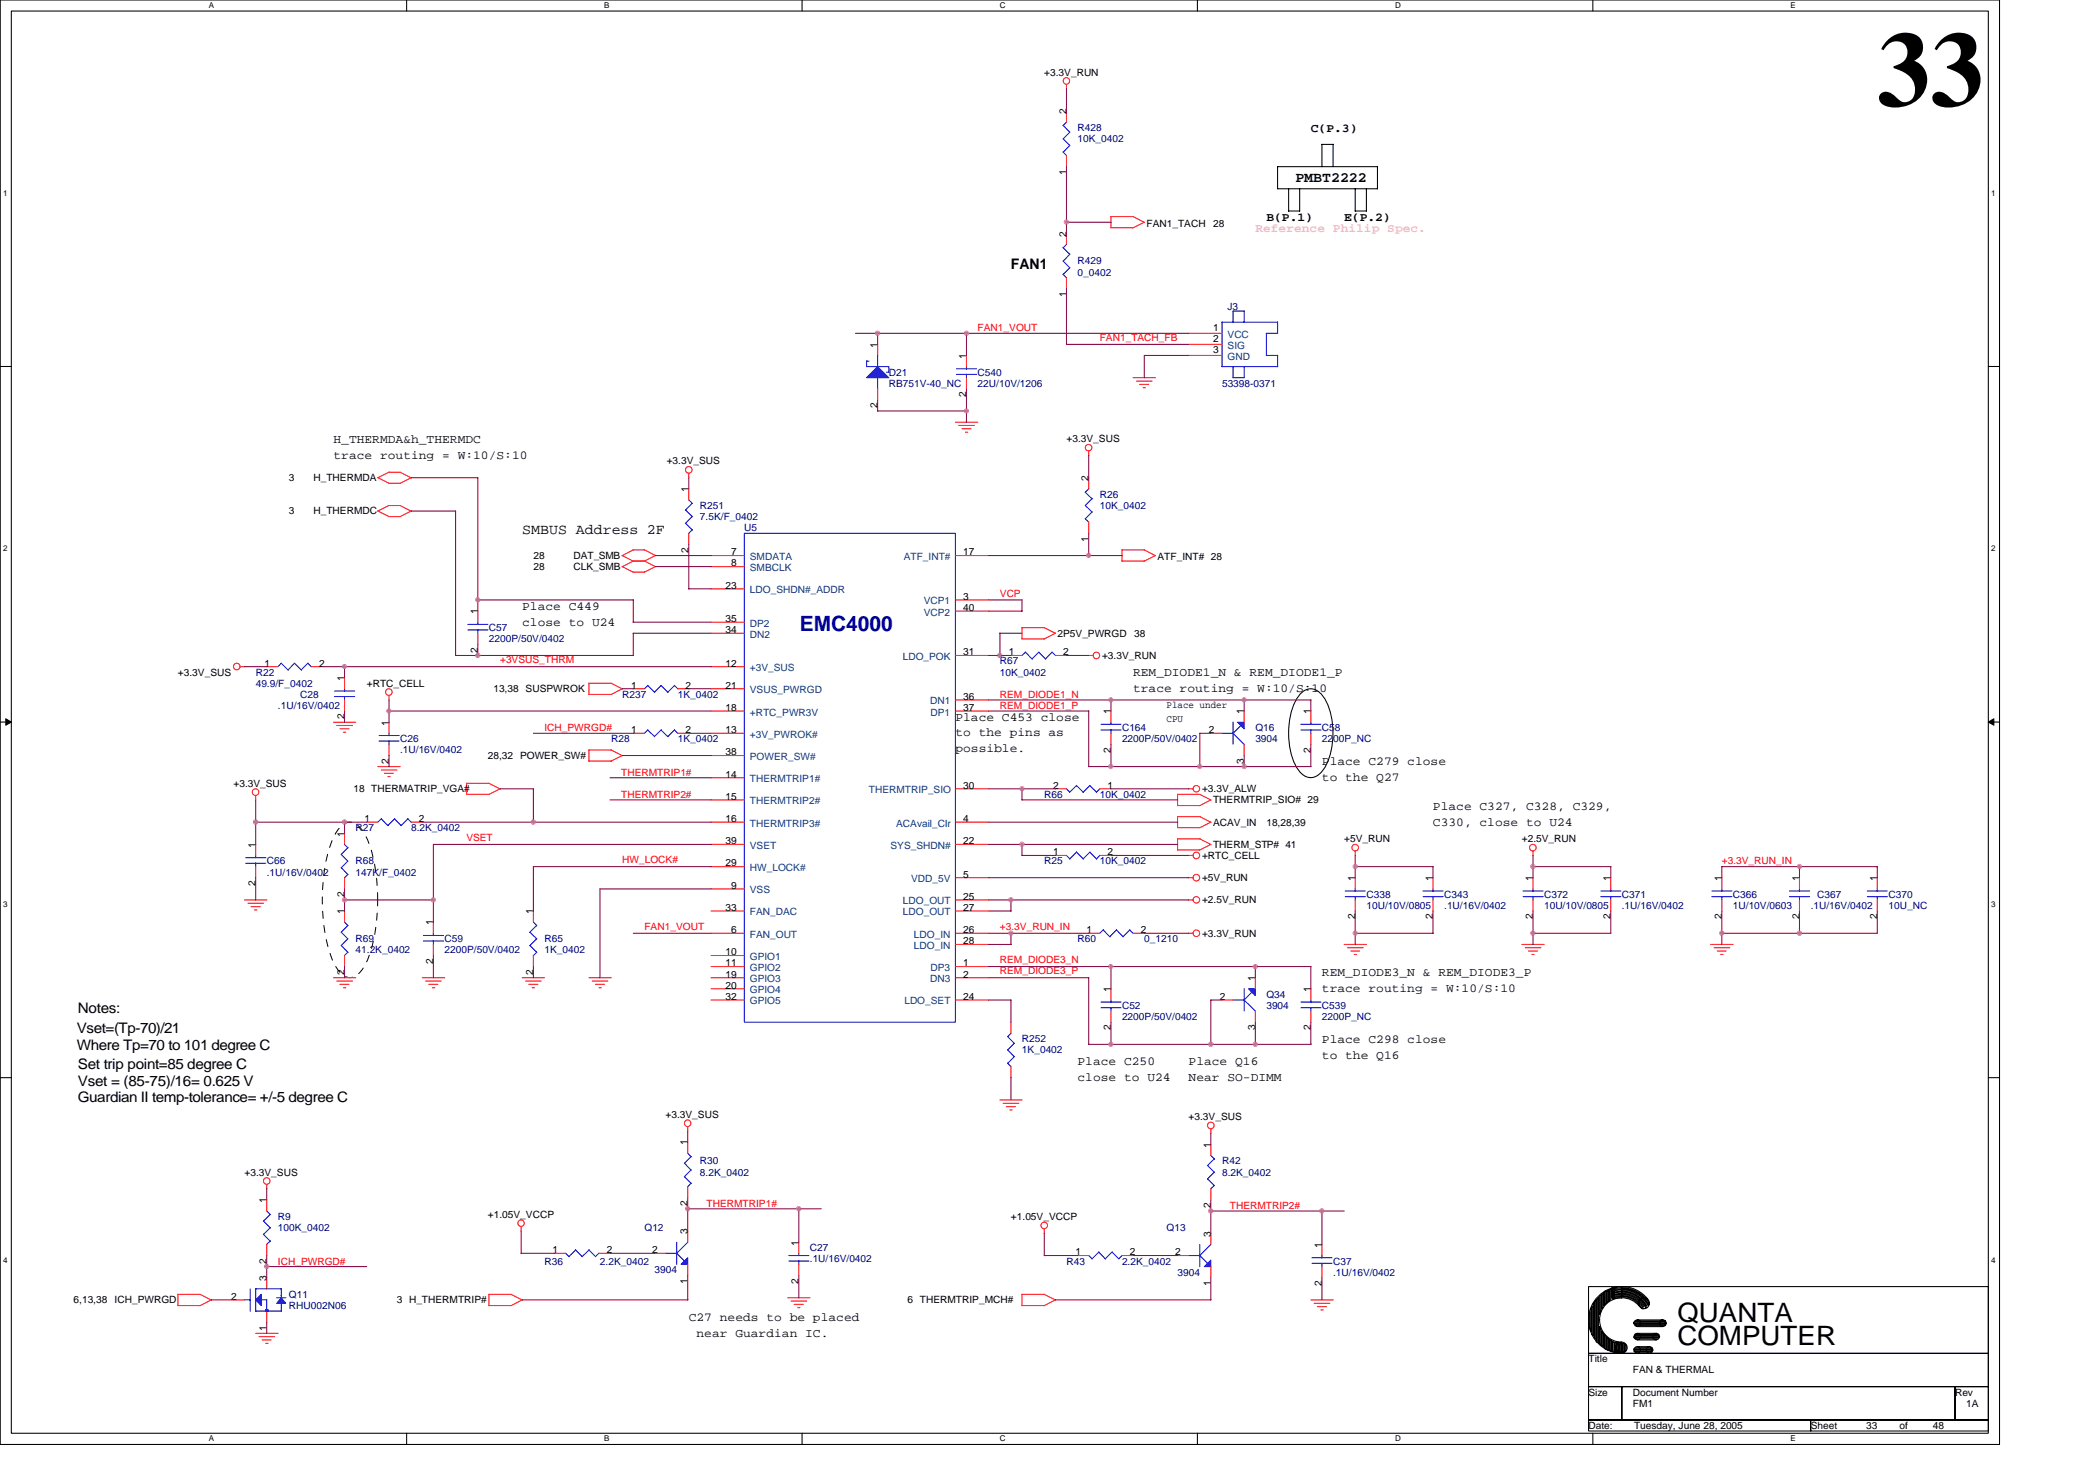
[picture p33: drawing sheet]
<svg xmlns="http://www.w3.org/2000/svg" width="297mm" height="210mm" viewBox="0 0 297 210" stroke-linecap="round" stroke-linejoin="round" font-family="sans-serif">
<defs><g id="words">
<text font-size="15.1" x="266.2" y="15">33</text>
<g font-size="3.8">
<text x="237.8" y="187.3">QUANTA</text>
<text x="237.8" y="190.7">COMPUTER</text>
</g>
<text font-size="3" fill="#000080" x="113.4" y="89.4">EMC4000</text>
<g font-size="2.1">
<text x="183.7" y="25.8">PMBT2222</text>
<text x="143.3" y="38.1">FAN1</text>
<text x="74" y="75.6">SMBUS Address 2F</text>
<text x="11" y="143.6">Notes:</text>
<text x="10.9" y="146.4">Vset=(Tp-70)/21</text>
<text x="10.9" y="148.8">Where Tp=70 to 101 degree C</text>
<text x="11" y="151.4">Set trip point=85 degree C</text>
<text x="11" y="153.9">Vset = (85-75)/16= 0.625 V</text>
<text x="11" y="156.2">Guardian II temp-tolerance= +/-5 degree C</text>
</g>
<g font-size="1.7">
<text x="185.9" y="18.7">C(P.3)</text>
<text x="179.6" y="31.3">B(P.1)</text>
<text x="190.6" y="31.3">E(P.2)</text>
<text x="47.3" y="62.8">H_THERMDA&amp;h_THERMDC</text>
<text x="47.3" y="65">trace routing = W:10/S:10</text>
<text x="74" y="86.4">Place C449</text>
<text x="74" y="88.7">close to U24</text>
<text x="160.7" y="95.9">REM_DIODE1_N &amp; REM_DIODE1_P</text>
<text x="160.7" y="98.1">trace routing = W:10/S:10</text>
<text x="135.5" y="102.2">Place C453 close</text>
<text x="135.5" y="104.4">to the pins as</text>
<text x="135.5" y="106.6">possible.</text>
<text x="187.4" y="108.5">Place C279 close</text>
<text x="187.4" y="110.7">to the Q27</text>
<text x="203.2" y="114.7">Place C327, C328, C329,</text>
<text x="203.2" y="117">C330, close to U24</text>
<text x="187.4" y="138.4">REM_DIODE3_N &amp; REM_DIODE3_P</text>
<text x="187.4" y="140.6">trace routing = W:10/S:10</text>
<text x="187.4" y="147.8">Place C298 close</text>
<text x="152.8" y="151">Place C250</text>
<text x="152.8" y="153.2">close to U24</text>
<text x="168.5" y="151">Place Q16</text>
<text x="168.5" y="153.2">Near SO-DIMM</text>
<text x="187.4" y="150.1">to the Q16</text>
<text x="97.7" y="187.2">C27 needs to be placed</text>
<text x="98.8" y="189.4">near Guardian IC.</text>
</g>
<text font-size="1.7" fill="#ff80ff" x="178" y="32.9">Reference Philip Spec.</text>
<g font-size="1.4">
<text x="148.1" y="10.7">+3.3V_RUN</text>
<text x="151.2" y="16.2" transform="rotate(-90 151.2 16.2)">2</text>
<text x="151.2" y="24.8" transform="rotate(-90 151.2 24.8)">1</text>
<text x="151.2" y="33.5" transform="rotate(-90 151.2 33.5)">2</text>
<text x="162.6" y="32.1">FAN1_TACH</text>
<text x="172" y="32.1">28</text>
<text x="151.2" y="42.1" transform="rotate(-90 151.2 42.1)">1</text>
<text x="172" y="46.9">1</text>
<text x="124.4" y="49.3" transform="rotate(-90 124.4 49.3)">1</text>
<text x="137" y="50.9" transform="rotate(-90 137 50.9)">1</text>
<text x="172" y="48.5">2</text>
<text x="172" y="50.1">3</text>
<text x="124.4" y="57.9" transform="rotate(-90 124.4 57.9)">2</text>
<text x="137" y="56.3" transform="rotate(-90 137 56.3)">2</text>
<text x="94.5" y="65.8">+3.3V_SUS</text>
<text x="151.2" y="62.7">+3.3V_SUS</text>
<text x="41" y="68.2">3</text>
<text x="44.4" y="68.2">H_THERMDA</text>
<text x="97.6" y="69.8" transform="rotate(-90 97.6 69.8)">1</text>
<text x="154.3" y="68.2" transform="rotate(-90 154.3 68.2)">2</text>
<text x="41" y="72.9">3</text>
<text x="44.4" y="72.9">H_THERMDC</text>
<text x="154.3" y="76.8" transform="rotate(-90 154.3 76.8)">1</text>
<text x="75.6" y="79.2">28</text>
<text x="75.6" y="80.8">28</text>
<text x="81.3" y="79.2">DAT_SMB</text>
<text x="81.3" y="80.8">CLK_SMB</text>
<text x="97.6" y="78.3" transform="rotate(-90 97.6 78.3)">2</text>
<text x="102.9" y="83.4">23</text>
<text x="103.6" y="78.7">7</text>
<text x="103.6" y="80.3">8</text>
<text x="136.6" y="78.7">17</text>
<text x="164.1" y="79.4">ATF_INT# 28</text>
<text x="67.7" y="87.1" transform="rotate(-90 67.7 87.1)">1</text>
<text x="102.9" y="89.7">34</text>
<text x="102.9" y="88.2">35</text>
<text x="136.6" y="85">3</text>
<text x="136.6" y="86.6">40</text>
<text x="25.2" y="95.8">+3.3V_SUS</text>
<text x="37.5" y="94.5">1</text>
<text x="45.2" y="94.5">2</text>
<text x="67.7" y="92.5" transform="rotate(-90 67.7 92.5)">2</text>
<text x="102.9" y="94.5">12</text>
<text x="136.6" y="92.9">31</text>
<text x="143" y="92.9">1</text>
<text x="149.9" y="90.2">2P5V_PWRGD</text>
<text x="150.7" y="92.9">2</text>
<text x="156.2" y="93.4">+3.3V_RUN</text>
<text x="160.8" y="90.2">38</text>
<text x="48.8" y="102" transform="rotate(-90 48.8 102)">2</text>
<text x="48.8" y="96.5" transform="rotate(-90 48.8 96.5)">1</text>
<text x="52" y="97.3">+RTC_CELL</text>
<text x="70" y="98.1">13,38 SUSPWROK</text>
<text x="89.5" y="97.6">1</text>
<text x="97.2" y="97.6">2</text>
<text x="102.9" y="100.8">18</text>
<text x="102.9" y="97.6">21</text>
<text x="136.6" y="99.2">36</text>
<text x="136.6" y="100.8">37</text>
<text x="157.5" y="101.3" transform="rotate(-90 157.5 101.3)">1</text>
<text x="165.4" y="100.3">Place under</text>
<text x="176.4" y="101.3" transform="rotate(-90 176.4 101.3)">1</text>
<text x="185.8" y="101.3" transform="rotate(-90 185.8 101.3)">1</text>
<text x="55.1" y="102.8" transform="rotate(-90 55.1 102.8)">1</text>
<text x="69.2" y="107.6">28,32 POWER_SW#</text>
<text x="89.5" y="103.9">1</text>
<text x="97.2" y="103.9">2</text>
<text x="102.9" y="103.9">13</text>
<text x="102.9" y="107.1">38</text>
<text x="157.5" y="106.7" transform="rotate(-90 157.5 106.7)">2</text>
<text x="165.4" y="102.3">CPU</text>
<text x="171.4" y="103.9">2</text>
<text x="185.8" y="106.7" transform="rotate(-90 185.8 106.7)">2</text>
<text x="33.1" y="111.5">+3.3V_SUS</text>
<text x="50.1" y="112.3">18 THERMATRIP_VGA#</text>
<text x="55.1" y="108.2" transform="rotate(-90 55.1 108.2)">2</text>
<text x="102.9" y="110.2">14</text>
<text x="102.9" y="113.3">15</text>
<text x="136.6" y="111.8">30</text>
<text x="149.3" y="111.8">2</text>
<text x="157" y="111.8">1</text>
<text x="170.4" y="112.3">+3.3V_ALW</text>
<text x="172" y="113.9">THERMTRIP_SIO# 29</text>
<text x="176.4" y="108.2" transform="rotate(-90 176.4 108.2)">3</text>
<text x="48.8" y="118.6" transform="rotate(-90 48.8 118.6)">1</text>
<text x="51.7" y="116.5">1</text>
<text x="59.4" y="116.5">2</text>
<text x="102.9" y="116.5">16</text>
<text x="102.9" y="119.7">39</text>
<text x="136.6" y="116.5">4</text>
<text x="136.6" y="119.7">22</text>
<text x="172" y="117">ACAV_IN</text>
<text x="179.6" y="117">18,28,39</text>
<text x="190.6" y="119.4">+5V_RUN</text>
<text x="215.8" y="119.4">+2.5V_RUN</text>
<text x="36.2" y="125.6" transform="rotate(-90 36.2 125.6)">2</text>
<text x="36.2" y="120.1" transform="rotate(-90 36.2 120.1)">1</text>
<text x="102.9" y="122.8">29</text>
<text x="103.6" y="126">9</text>
<text x="136.6" y="124.4">5</text>
<text x="149.3" y="121.2">1</text>
<text x="157" y="121.2">2</text>
<text x="170.4" y="124.9">+5V_RUN</text>
<text x="170.4" y="121.7">+RTC_CELL</text>
<text x="172" y="120.2">THERM_STP# 41</text>
<text x="192.1" y="124.9" transform="rotate(-90 192.1 124.9)">1</text>
<text x="203.2" y="124.9" transform="rotate(-90 203.2 124.9)">1</text>
<text x="217.3" y="124.9" transform="rotate(-90 217.3 124.9)">1</text>
<text x="228.4" y="124.9" transform="rotate(-90 228.4 124.9)">1</text>
<text x="244.1" y="124.9" transform="rotate(-90 244.1 124.9)">1</text>
<text x="255.1" y="124.9" transform="rotate(-90 255.1 124.9)">1</text>
<text x="266.1" y="124.9" transform="rotate(-90 266.1 124.9)">1</text>
<text x="48.8" y="129.6" transform="rotate(-90 48.8 129.6)">1</text>
<text x="48.8" y="127.1" transform="rotate(-90 48.8 127.1)">2</text>
<text x="61.4" y="131.2" transform="rotate(-90 61.4 131.2)">1</text>
<text x="75.6" y="129.6" transform="rotate(-90 75.6 129.6)">1</text>
<text x="102.9" y="129.1">33</text>
<text x="136.6" y="127.5">25</text>
<text x="136.6" y="129.1">27</text>
<text x="170.4" y="128">+2.5V_RUN</text>
<text x="192.1" y="130.3" transform="rotate(-90 192.1 130.3)">2</text>
<text x="203.2" y="130.3" transform="rotate(-90 203.2 130.3)">2</text>
<text x="217.3" y="130.3" transform="rotate(-90 217.3 130.3)">2</text>
<text x="228.4" y="130.3" transform="rotate(-90 228.4 130.3)">2</text>
<text x="244.1" y="130.3" transform="rotate(-90 244.1 130.3)">2</text>
<text x="255.1" y="130.3" transform="rotate(-90 255.1 130.3)">2</text>
<text x="266.1" y="130.3" transform="rotate(-90 266.1 130.3)">2</text>
<text x="61.4" y="136.6" transform="rotate(-90 61.4 136.6)">2</text>
<text x="102.9" y="137">11</text>
<text x="102.9" y="135.4">10</text>
<text x="103.6" y="132.2">6</text>
<text x="136.6" y="137">1</text>
<text x="136.6" y="132.2">26</text>
<text x="136.6" y="133.8">28</text>
<text x="154" y="132.2">1</text>
<text x="161.8" y="132.2">2</text>
<text x="170.4" y="132.8">+3.3V_RUN</text>
<text x="48.8" y="138.2" transform="rotate(-90 48.8 138.2)">2</text>
<text x="75.6" y="138.2" transform="rotate(-90 75.6 138.2)">2</text>
<text x="102.9" y="140.1">20</text>
<text x="102.9" y="138.6">19</text>
<text x="102.9" y="141.7">32</text>
<text x="136.6" y="138.6">2</text>
<text x="136.6" y="141.7">24</text>
<text x="157.5" y="140.6" transform="rotate(-90 157.5 140.6)">1</text>
<text x="172.9" y="141.7">2</text>
<text x="178" y="139" transform="rotate(-90 178 139)">1</text>
<text x="185.8" y="140.6" transform="rotate(-90 185.8 140.6)">1</text>
<text x="157.5" y="146" transform="rotate(-90 157.5 146)">2</text>
<text x="178" y="146" transform="rotate(-90 178 146)">3</text>
<text x="185.8" y="146" transform="rotate(-90 185.8 146)">2</text>
<text x="94.4" y="158.4">+3.3V_SUS</text>
<text x="168.5" y="158.7">+3.3V_SUS</text>
<text x="34.7" y="166.6">+3.3V_SUS</text>
<text x="97.5" y="162.3" transform="rotate(-90 97.5 162.3)">1</text>
<text x="171.7" y="162.7" transform="rotate(-90 171.7 162.7)">1</text>
<text x="37.8" y="170.5" transform="rotate(-90 37.8 170.5)">1</text>
<text x="69.2" y="172.6">+1.05V_VCCP</text>
<text x="97.5" y="170.9" transform="rotate(-90 97.5 170.9)">2</text>
<text x="143.3" y="172.9">+1.05V_VCCP</text>
<text x="171.7" y="171.2" transform="rotate(-90 171.7 171.2)">2</text>
<text x="37.8" y="179.1" transform="rotate(-90 37.8 179.1)">2</text>
<text x="78.3" y="177.6">1</text>
<text x="86" y="177.6">2</text>
<text x="92.5" y="177.6">2</text>
<text x="97.5" y="175" transform="rotate(-90 97.5 175)">3</text>
<text x="113.2" y="176.5" transform="rotate(-90 113.2 176.5)">1</text>
<text x="152.5" y="177.9">1</text>
<text x="160.2" y="177.9">2</text>
<text x="166.6" y="177.9">2</text>
<text x="171.7" y="175.3" transform="rotate(-90 171.7 175.3)">3</text>
<text x="187.4" y="176.8" transform="rotate(-90 187.4 176.8)">1</text>
<text x="10.4" y="184.7">6,13,38</text>
<text x="16.3" y="184.7">ICH_PWRGD</text>
<text x="32.8" y="184.2">2</text>
<text x="37.8" y="181.6" transform="rotate(-90 37.8 181.6)">3</text>
<text x="56.3" y="184.7">3 H_THERMTRIP#</text>
<text x="97.5" y="181.9" transform="rotate(-90 97.5 181.9)">1</text>
<text x="113.2" y="181.9" transform="rotate(-90 113.2 181.9)">2</text>
<text x="128.7" y="184.7">6 THERMTRIP_MCH#</text>
<text x="171.7" y="182.3" transform="rotate(-90 171.7 182.3)">1</text>
<text x="187.4" y="182.3" transform="rotate(-90 187.4 182.3)">2</text>
<text x="37.8" y="188.6" transform="rotate(-90 37.8 188.6)">1</text>
<text x="225.2" y="193.1">Title</text>
<text x="225.2" y="197.8">Size</text>
<text x="231.5" y="197.8">Document Number</text>
<text x="231.5" y="194.6">FAN &amp; THERMAL</text>
<text x="277.2" y="197.8">Rev</text>
<text x="225.2" y="202.5">Date:</text>
<text x="231.5" y="199.4">FM1</text>
<text x="231.7" y="202.5">Tuesday, June 28, 2005</text>
<text x="256.7" y="202.5">Sheet</text>
<text x="264.6" y="202.5">33</text>
<text x="269.3" y="202.5">of</text>
<text x="274" y="202.5">48</text>
<text x="278.8" y="199.4">1A</text>
</g>
<g font-size="1.4" fill="#000080">
<text x="152.8" y="18.6">R428</text>
<text x="152.8" y="20.2">10K_0402</text>
<text x="152.8" y="37.5">R429</text>
<text x="152.8" y="39.1">0_0402</text>
<text x="174.1" y="43.9">J3</text>
<text x="126" y="53.2">D21</text>
<text x="138.6" y="53.2">C540</text>
<text x="126" y="54.8">RB751V-40_NC</text>
<text x="138.6" y="54.8">22U/10V/1206</text>
<text x="173.3" y="54.8">53398-0371</text>
<text x="155.9" y="70.5">R26</text>
<text x="99.2" y="72.1">R251</text>
<text x="99.2" y="73.7">7.5K/F_0402</text>
<text x="105.5" y="75.3">U5</text>
<text x="155.9" y="72.1">10K_0402</text>
<text x="69.3" y="89.5">C57</text>
<text x="36.3" y="95.8">R22</text>
<text x="69.3" y="91">2200P/50V/0402</text>
<text x="141.8" y="94.2">R67</text>
<text x="141.8" y="95.8">10K_0402</text>
<text x="36.3" y="97.3">49.9/F_0402</text>
<text x="39.4" y="100.5">.1U/16V/0402</text>
<text x="42.5" y="98.9">C28</text>
<text x="88.2" y="98.9">R237</text>
<text x="96.1" y="98.9">1K_0402</text>
<text x="56.7" y="105.2">C26</text>
<text x="56.7" y="106.8">.1U/16V/0402</text>
<text x="86.7" y="105.2">R28</text>
<text x="96.1" y="105.2">1K_0402</text>
<text x="159.1" y="103.6">C164</text>
<text x="159.1" y="105.2">2200P/50V/0402</text>
<text x="178" y="103.6">Q16</text>
<text x="178" y="105.2">3904</text>
<text x="187.4" y="103.6">C58</text>
<text x="187.4" y="105.2">2200P_NC</text>
<text x="148.1" y="113.1">R66</text>
<text x="155.9" y="113.1">10K_0402</text>
<text x="50.4" y="117.8">R27</text>
<text x="58.3" y="117.8">8.2K_0402</text>
<text x="37.8" y="122.5">C66</text>
<text x="37.8" y="124.1">.1U/16V/0402</text>
<text x="50.4" y="122.5">R68</text>
<text x="50.4" y="124.1">147K/F_0402</text>
<text x="148.1" y="122.5">R25</text>
<text x="155.9" y="122.5">10K_0402</text>
<text x="193.7" y="127.3">C338</text>
<text x="193.7" y="128.8">10U/10V/0805</text>
<text x="204.8" y="127.3">C343</text>
<text x="204.8" y="128.8">.1U/16V/0402</text>
<text x="218.9" y="127.3">C372</text>
<text x="218.9" y="128.8">10U/10V/0805</text>
<text x="230" y="127.3">C371</text>
<text x="230" y="128.8">.1U/16V/0402</text>
<text x="245.7" y="127.3">C366</text>
<text x="245.7" y="128.8">1U/10V/0603</text>
<text x="256.7" y="128.8">.1U/16V/0402</text>
<text x="257.7" y="127.3">C367</text>
<text x="267.8" y="127.3">C370</text>
<text x="267.8" y="128.8">10U_NC</text>
<text x="50.4" y="133.5">R69</text>
<text x="50.4" y="135.1">41.2K_0402</text>
<text x="63" y="133.5">C59</text>
<text x="63" y="135.1">2200P/50V/0402</text>
<text x="77.2" y="133.5">R65</text>
<text x="77.2" y="135.1">1K_0402</text>
<text x="152.8" y="133.5">R60</text>
<text x="162.2" y="133.5">0_1210</text>
<text x="159.1" y="143">C52</text>
<text x="179.6" y="141.4">Q34</text>
<text x="179.6" y="143">3904</text>
<text x="187.4" y="143">C539</text>
<text x="144.9" y="147.7">R252</text>
<text x="144.9" y="149.3">1K_0402</text>
<text x="159.1" y="144.6">2200P/50V/0402</text>
<text x="187.4" y="144.6">2200P_NC</text>
<text x="99.2" y="165">R30</text>
<text x="99.2" y="166.6">8.2K_0402</text>
<text x="173.3" y="165">R42</text>
<text x="173.3" y="166.6">8.2K_0402</text>
<text x="39.4" y="172.9">R9</text>
<text x="39.4" y="174.5">100K_0402</text>
<text x="77.2" y="179.2">R36</text>
<text x="85.1" y="179.2">2.2K_0402</text>
<text x="91.4" y="174.5">Q12</text>
<text x="114.8" y="177.3">C27</text>
<text x="114.8" y="178.9">.1U/16V/0402</text>
<text x="151.2" y="179.2">R43</text>
<text x="159.1" y="179.2">2.2K_0402</text>
<text x="165.4" y="174.5">Q13</text>
<text x="189" y="179.2">C37</text>
<text x="41" y="183.9">Q11</text>
<text x="41" y="185.5">RHU002N06</text>
<text x="92.8" y="180.5">3904</text>
<text x="167" y="180.8">3904</text>
<text x="189" y="180.8">.1U/16V/0402</text>
</g>
<g font-size="1.4" fill="#f00">
<text x="138.6" y="46.9">FAN1_VOUT</text>
<text x="155.9" y="48.3">FAN1_TACH_FB</text>
<text x="141.8" y="84.6">VCP</text>
<text x="70.9" y="94">+3VSUS_THRM</text>
<text x="141.8" y="98.9">REM_DIODE1_N</text>
<text x="141.8" y="100.5">REM_DIODE1_P</text>
<text x="77.2" y="103.6">ICH_PWRGD#</text>
<text x="88.1" y="109.9">THERMTRIP1#</text>
<text x="88.1" y="113.1">THERMTRIP2#</text>
<text x="66.2" y="119.2">VSET</text>
<text x="88.2" y="122.4">HW_LOCK#</text>
<text x="244.1" y="122.5">+3.3V_RUN_IN</text>
<text x="91.4" y="131.8">FAN1_VOUT</text>
<text x="141.8" y="131.8">+3.3V_RUN_IN</text>
<text x="141.8" y="136.5">REM_DIODE3_N</text>
<text x="141.8" y="138.1">REM_DIODE3_P</text>
<text x="100.2" y="171">THERMTRIP1#</text>
<text x="174.4" y="171.3">THERMTRIP2#</text>
<text x="39.4" y="179.2">ICH_PWRGD#</text>
</g>
<g font-size="1.4" fill="#004080">
<text x="174.1" y="47.9">VCC</text>
<text x="174.1" y="49.4">SIG</text>
<text x="174.1" y="51">GND</text>
<text x="106.3" y="79.4">SMDATA</text>
<text x="106.3" y="80.9">SMBCLK</text>
<text x="128.1" y="79.4">ATF_INT#</text>
<text x="106.3" y="84.1">LDO_SHDN#_ADDR</text>
<text x="106.3" y="88.8">DP2</text>
<text x="131" y="85.7">VCP1</text>
<text x="131" y="87.2">VCP2</text>
<text x="106.3" y="95.1">+3V_SUS</text>
<text x="106.3" y="90.4">DN2</text>
<text x="128" y="93.5">LDO_POK</text>
<text x="106.3" y="101.4">+RTC_PWR3V</text>
<text x="106.3" y="98.3">VSUS_PWRGD</text>
<text x="131.9" y="99.8">DN1</text>
<text x="131.9" y="101.4">DP1</text>
<text x="106.3" y="104.6">+3V_PWROK#</text>
<text x="106.3" y="107.7">POWER_SW#</text>
<text x="106.3" y="110.9">THERMTRIP1#</text>
<text x="123.2" y="112.4">THERMTRIP_SIO</text>
<text x="106.3" y="114">THERMTRIP2#</text>
<text x="106.3" y="117.2">THERMTRIP3#</text>
<text x="127.1" y="117.2">ACAvail_Clr</text>
<text x="106.3" y="120.3">VSET</text>
<text x="106.3" y="123.5">HW_LOCK#</text>
<text x="126.3" y="120.3">SYS_SHDN#</text>
<text x="129.2" y="125">VDD_5V</text>
<text x="106.3" y="126.6">VSS</text>
<text x="106.3" y="129.8">FAN_DAC</text>
<text x="128" y="128.2">LDO_OUT</text>
<text x="128" y="129.8">LDO_OUT</text>
<text x="106.3" y="137.6">GPIO2</text>
<text x="106.3" y="136.1">GPIO1</text>
<text x="106.3" y="132.9">FAN_OUT</text>
<text x="129.6" y="132.9">LDO_IN</text>
<text x="129.6" y="134.5">LDO_IN</text>
<text x="131.9" y="137.6">DP3</text>
<text x="106.3" y="140.8">GPIO4</text>
<text x="106.3" y="139.2">GPIO3</text>
<text x="106.3" y="142.4">GPIO5</text>
<text x="128.2" y="142.4">LDO_SET</text>
<text x="131.9" y="139.2">DN3</text>
</g>
<g font-size="1.1">
<text x="29.6" y="1.2">A</text>
<text x="85.7" y="1.2">B</text>
<text x="141.7" y="1.2">C</text>
<text x="197.8" y="1.2">D</text>
<text x="253.9" y="1.2">E</text>
<text x=".4" y="27.8">1</text>
<text x="282.3" y="27.8">1</text>
<text x=".4" y="78.1">2</text>
<text x="282.3" y="78.1">2</text>
<text x=".4" y="128.5">3</text>
<text x="282.3" y="128.5">3</text>
<text x=".4" y="178.9">4</text>
<text x="282.3" y="178.9">4</text>
<text x="29.6" y="204.3">A</text>
<text x="85.7" y="204.3">B</text>
<text x="141.7" y="204.3">C</text>
<text x="197.8" y="204.3">D</text>
<text x="253.9" y="204.3">E</text>
</g>
</g></defs>
<path d="M0 0h283.5v204.7h-283.5zM1.6 1.6h280.3v201.5h-280.3z" fill="none" stroke="#000" stroke-width=".15"/>
<g fill="#fff">
<path d="M29.6 .1h.8v1.3h-.8z"/>
<path d="M29.6 203.3h.8v1.3h-.8z"/>
</g>
<path d="M57.7 0v1.6M57.7 203.1v1.6" fill="none" stroke="#000" stroke-width=".15"/>
<g fill="#fff">
<path d="M85.7 .1h.7v1.3h-.7z"/>
<path d="M85.7 203.3h.7v1.3h-.7z"/>
</g>
<path d="M113.7 0v1.6M113.7 203.1v1.6" fill="none" stroke="#000" stroke-width=".15"/>
<g fill="#fff">
<path d="M141.7 .1h.9v1.3h-.9z"/>
<path d="M141.7 203.3h.9v1.3h-.9z"/>
</g>
<path d="M169.8 0v1.6M169.8 203.1v1.6" fill="none" stroke="#000" stroke-width=".15"/>
<g fill="#fff">
<path d="M197.8 .1h.8v1.3h-.8z"/>
<path d="M197.8 203.3h.8v1.3h-.8z"/>
</g>
<path d="M225.8 0v1.6M225.8 203.1v1.6" fill="none" stroke="#000" stroke-width=".15"/>
<g fill="#fff">
<path d="M253.9 .1h.7v1.3h-.7z"/>
<path d="M253.9 203.3h.7v1.3h-.7z"/>
<path d="M.4 26.8h.7v1.2h-.7z"/>
<path d="M282.3 26.8h.6v1.2h-.6z"/>
<path d="M.4 77.1h.7v1.3h-.7z"/>
<path d="M282.3 77.1h.6v1.3h-.6z"/>
</g>
<path d="M0 51.9h1.6M281.9 51.9h1.6" fill="none" stroke="#000" stroke-width=".15"/>
<g fill="#fff">
<path d="M.4 127.5h.7v1.3h-.7z"/>
<path d="M282.3 127.5h.6v1.3h-.6z"/>
</g>
<path d="M0 102.3h1.6M281.9 102.3h1.6" fill="none" stroke="#000" stroke-width=".15"/>
<path d="M.8 101.9l.8 .4-.8 .5zM281.9 102.3l.8-.4v.9z" fill="#000" stroke="#000" stroke-width=".14"/>
<g fill="#fff">
<path d="M.4 177.9h.7v1.3h-.7z"/>
<path d="M282.3 177.9h.6v1.3h-.6z"/>
</g>
<g fill="none" stroke="#000" stroke-width=".15">
<path d="M181.1 23.6h14.2v3.2h-14.2zM182.7 26.8v3.1M184.3 26.8v3.1h-1.6M189 20.4v3.2M189 20.5l-1.6-.1v3.2M192.1 26.8v3.1M193.7 26.8v3.1h-1.6M184.3 98.5a1.89 1.89 0 0 1 3.1 0 10.1 10.1 0 0 1 1.2 8.6 4.6 4.6 0 0 1-2.2 3 1.9 1.9 0 0 1-2.1-.7 10.2 10.2 0 0 1-1.2-8.7l.7-1.6zM0 152.7h1.6M281.9 152.7h1.6M225.2 182.4h56.7v9.4h-56.7zM225.2 191.8h56.7v4.7h-56.7z"/>
<path d="M225.2 196.5h4.8v4.8h-4.8zM225.4 186v2.2l.2 .5M225.7 185.2v3.9l.2 .2M225.7 185.2l-.2 .3v3.2M225.9 184.8v4.5M226 184.6v5l.2 .2M226 184.5l-.1 .4M226.3 184.2v6M226.4 184.2l-.2 .2v5.4M226.6 183.9v6.5M226.6 190.4h.2M226.7 183.9l-.2 .2v6.1"/>
<path d="M226.8 183.6v2.7l.2-.5M227 188.3v2.3l.1 .1M227 188.4l-.2-.4v2.4M227.1 183.5v2M227.1 183.4l-.1 .2v2.2M227.3 189v1.9M227.3 190.9l.2 .1M227.3 189l-.2-.3v2M227.3 185.3l-.2 .2M227.4 183.1v2M227.4 189.1v1.9M227.4 189.1l.2 .2"/>
<path d="M227.5 183.1l-.2 .2v2M227.6 191.2h.2M227.6 189.3v1.9M227.6 184.8l-.2 .2M227.8 183v1.7M227.8 183h-.2v1.9M227.9 189.6v1.7h.2M227.9 189.6l-.1-.2v1.8M227.9 184.5l-.1 .2M228.1 182.8v1.6M228.1 182.8l-.2 .2v1.6M228.2 182.8v1.4"/>
<path d="M228.2 189.9v1.4l.2 .2M228.2 189.9l-.1-.1v1.5M228.2 184.2l-.1 .2M228.4 182.7v1.6M228.4 189.9v1.6M228.4 189.9l.2 .2M228.4 182.6l-.2 .2M228.5 190.1v1.4M228.7 183.7l1.2-.2a3.6 3.6 0 0 1 3.1 1.7M228.7 183.5l1.2-.2a3.8 3.8 0 0 1 3.4 2.1M228.7 183.3l1.2-.2a3.9 3.9 0 0 1 3.6 2.3M228.7 183.2l1.2-.2a4 4 0 0 1 3.6 2.1"/>
<path d="M228.7 183l1.2-.2a4.2 4.2 0 0 1 3.8 2.2M228.7 182.7l1.2-.2a4.6 4.6 0 0 1 3.9 2.2M228.7 190.1v1.4h-.2M228.7 184.1l-.2-.2v-1.3l.2-.1v1.6M228.7 190.2h.2M228.7 184l1.2-.2a3.3 3.3 0 0 1 3 1.7M228.7 183.8l1.2-.2a3.5 3.5 0 0 1 3.1 1.9M228.8 182.8l1.1-.1a4.4 4.4 0 0 1 3.9 2.2M228.9 191.5h.1M228.9 182.6v1.3M228.9 190.2v1.3M229 190.2h.2"/>
<path d="M229 190.2v1.3M229.3 190.2v1.5l.2-.2M229.3 190.2l-.5 1.4h.4v-1.4M229.5 190.2v1.3M229.5 190.2l.2 .4M229.6 190.5v1.1h.2M229.9 182.4l-1.4 .2M229.9 183.9l-1.1 .2M230 196.5h47.2v4.8h-47.2zM230 190.4v1.2h.1v-1.2h.2M230 190.4h-.2v1.2M230.3 190.4v1.3l.1-.2"/>
<path d="M230.4 190.5v1M230.4 190.5l.2 .2M230.6 190.7v.6M231.7 187.6h4.6M231.7 189.4h3.6M231.8 187.2h4.3v.2h-4.4v.2M231.8 189.1h3.4M231.8 191h2.4M232 187.9h4.1M232 189.8h3M232 191.6h2.2M232.2 190.9h1.7"/>
<path d="M232.2 191.8h1.7M232.2 189.9h2.7M232.2 189h2.7M232.2 188h3.6M232.2 187.1h3.6M232.4 185.1a3.1 3.1 0 0 0-2.5-1.2 3.1 3.1 0 0 0-3.1 3.1 3.2 3.2 0 0 0 3.1 3.2M233.6 184.1a4.7 4.7 0 0 0-3.7-1.7 4.7 4.7 0 0 0-4.7 4.6 4.7 4.7 0 0 0 4.7 4.8M234.2 191.2h-2.5v.1h2.7l-.2 .2M234.2 191v.2M234.2 191.5h-2.5l.3 .2M235.2 189.1v.2h-3.4l-.1 .2M235.3 189.4l-.2 .2h-3.4l.3 .2"/>
<path d="M236.1 187.7h-4.3l.2 .2M236.3 187.6l-.2 .1M277.2 196.5h4.7v4.8h-4.7zM225.2 201.3h31.5v1.5h-31.5zM256.7 201.3h25.2v1.5h-25.2z"/>
<circle cx="229.9" cy="191" r=".78"/>
<circle cx="232.1" cy="187.5" r=".46"/>
<circle cx="232.1" cy="191.3" r=".46"/>
<circle cx="232.1" cy="189.4" r=".46"/>
<circle cx="233.1" cy="184.7" r=".77"/>
<circle cx="233.9" cy="191.3" r=".46"/>
<circle cx="234.8" cy="189.4" r=".46"/>
<circle cx="235.8" cy="187.5" r=".47"/>
</g>
<path d="M48.1 117.4a1.78 1.78 0 0 1 3 0 12.5 12.5 0 0 1 2.1 5.8 25.6 25.6 0 0 1-1.2 13.1 4 4 0 0 1-1.9 2.2 1.79 1.79 0 0 1-2-.8 12.6 12.6 0 0 1-2.1-5.9 25.6 25.6 0 0 1 1.2-13z" fill="none" stroke="#000" stroke-width=".14" stroke-dasharray="1 1 1 1 1 1 1 1"/>
<g fill="none" stroke="#f00" stroke-width=".15">
<path d="M151.2 12v.6M151.2 15.7v1.6M151.2 22v1.6M151.2 33.1v1.5M151.2 39.4v1.5M157.5 30.7v1.6M157.5 30.7h3.2M160.7 30.7l1.6 .8M162.2 31.5l-1.6 .8h-3.1M124.4 48.8v1.6M124.4 55.1v1.6M135.5 59.8h3.1"/>
<path d="M137 50.4v1.6M137 53.5v1.6M160.7 53.5h3.1M161.1 54h2.3M161.6 54.5h1.3M162.1 54.9h.3M168.5 47.2h4.8M168.5 48.8h4.8M168.5 50.4h4.8M55.1 68.5h1.6M55.2 66.9h1.5M55.2 71.6h1.5"/>
<path d="M55.2 66.9l-1.7 .8 1.7 .8M55.2 71.6l-1.7 .8 1.7 .8M56.7 66.9l1.6 .8M56.7 71.6l1.6 .9M58.3 67.7l-1.6 .8M58.3 72.4l-1.6 .8h-1.6M88.2 78.7l1.6 .8M89.8 77.9h1.6M89.8 77.9l-1.6 .9M89.8 79.5l-1.6 .8M91.4 77.9l1.5 .8M91.4 79.5l1.5 .8"/>
<path d="M93 78.7l-1.6 .8h-1.6M97.7 67.1v.6M97.7 69.3v1.6M97.7 75.6v1.6M100.8 78.7h4.7M135.5 78.7h4.7M135.9 60.3h2.3M136.4 60.8h1.3M136.9 61.3h.3M154.4 63.9v.7M154.4 67.7v1.6M154.4 74v1.6"/>
<path d="M159.1 79.5h3.1M159.1 77.9v1.6M159.1 77.9h3.2M162.2 77.9l1.6 .9M163.8 78.7l-1.6 .8M34.1 94.5h.6M37.8 94.5h1.6M44.1 94.5h1.6M48.8 96.1v1.5M48.8 99.2v1.6M55.2 98.6v.6M67.8 86.6v1.6"/>
<path d="M67.8 89.7v1.6M83.5 98.4h3.2M83.5 96.8h3.2l1.5 .8M83.5 96.8v1.6M88.2 97.6l-1.6 .8M88.2 80.3l1.6 .8M89.8 97.6h1.6M93 80.3l-1.6 .8h-1.6M96.1 97.6h1.6M100.8 94.5h4.7M100.8 97.6h4.7M100.8 83.5h4.7"/>
<path d="M100.8 80.3h4.7M100.8 89.7h4.7M100.8 88.2h4.7M135.5 92.9h4.7M135.5 85h4.7M135.5 99.2h4.7M135.5 86.6h4.7M143.3 92.9h1.6M144.9 90.6h3.2M144.9 88.9v1.7M144.9 89h3.2M148.1 89l1.6 .8"/>
<path d="M149.6 92.9h1.6M149.6 89.7l-1.6 .9M154.3 92.9h.7M36.3 112.8v.6M36.3 119.7v1.5M47.3 102.4h3.1M47.7 102.8h2.3M48.2 103.3h1.3M48.7 103.8h.3M48.8 118.1v1.6M52 116.5h1.6M53.6 108.6h3.1"/>
<path d="M54.1 109.1h2.2M54.5 109.6h1.3M55 110.1h.3M55.2 102.4v1.5M55.2 105.5v1.6M58.3 116.5h1.6M66.1 112.6h3.2M66.2 111v1.6M66.2 111h3.1l1.6 .8M70.9 111.8l-1.6 .8M83.5 107.9h3.2M83.5 106.3v1.6"/>
<path d="M83.5 106.3h3.2l1.5 .8M88.2 107.1l-1.6 .8M89.8 103.9h1.6M96.1 103.9h1.6M100.8 103.9h4.7M100.8 116.5h4.7M100.8 100.8h4.7M100.8 119.7h4.7M100.8 110.2h4.7M100.8 113.4h4.7M100.8 107.1h4.7M135.5 111.8h4.7"/>
<path d="M135.5 116.5h4.7M135.5 100.8h4.7M135.5 119.7h4.7M149.6 111.8h1.6M155.9 111.8h1.6M157.5 100.8v1.6M157.5 103.9v1.6M168.5 111.8h.7M170.1 112.6l1.6 .8M170.1 115.7l1.6 .8M170.1 118.9l1.6 .8M170.1 112.6h-3.1l-.1 1.6h3.2"/>
<path d="M170.1 115.7h-3.1v1.6h3.1M170.1 118.9h-3.1v1.6h3.1M171.7 103.9h1.6M171.7 113.4l-1.6 .8M171.7 116.5l-1.6 .8M171.7 119.7l-1.6 .8M176.4 100.8v1.6M176.4 105.5v1.6M185.9 100.8v1.6M185.9 103.9v1.6M34.7 127.6h3.1M35.2 128h2.2"/>
<path d="M35.6 128.5h1.3M36.1 129h.3M36.3 122.8v1.6M47.3 138.6h3.1M47.7 139h2.3M48.2 139.5h1.3M48.7 140h.3M48.8 124.4v1.6M48.8 129.1v1.6M48.8 135.4v1.6M59.9 138.6h3.2M60.3 139h2.3"/>
<path d="M60.8 139.5h1.3M61.3 140h.3M61.4 130.7v1.6M61.4 133.9v1.5M74 138.6h3.2M74.5 139h2.2M75 139.5h1.3M75.5 140h.3M75.6 129.1v1.6M75.6 135.4v1.6M83.5 138.6h3.2M84 139h2.2"/>
<path d="M84.4 139.5h1.3M84.9 140h.4M100.8 138.6h4.7M100.8 132.3h4.7M100.8 137h4.7M100.8 135.4h4.7M100.8 126h4.7M100.8 129.1h4.7M100.8 122.8h4.7M135.5 138.6h4.7M135.5 127.6h4.7M135.5 124.4h4.7"/>
<path d="M135.5 132.3h4.7M135.5 133.9h4.7M135.5 137h4.7M135.5 129.1h4.7M149.6 121.2h1.6M154.4 132.3h1.5M155.9 121.2h1.6M160.7 132.3h1.5M168.5 127.6h.7M168.5 124.4h.7M168.5 132.3h.7M168.5 121.2h.7"/>
<path d="M178 138.6v1.5M190.6 133.9h3.2M191 134.3h2.3M191.5 134.8h1.3M192 135.3h.3M192.1 120.6v.7M192.1 124.4v1.6M192.1 127.6v1.5M203.2 124.4v1.6M203.2 127.6v1.5M215.8 133.9h3.1M216.3 134.3h2.2"/>
<path d="M216.7 134.8h1.3M217.2 135.3h.3M217.4 120.6v.7M217.4 124.4v1.6M217.4 127.6v1.5M228.4 124.4v1.6M228.4 127.6v1.5M242.5 133.9h3.2M243 134.3h2.3M243.5 134.8h1.2M244 135.3h.3M244.1 124.4v1.6"/>
<path d="M244.1 127.6v1.5M255.1 124.4v1.6M255.1 127.6v1.5M266.2 124.4v1.6M266.2 127.6v1.5M97.5 159.7v.6M100.8 141.7h4.7M100.8 140.1h4.7M135.5 141.7h4.7M141.8 155.9h3.1M142.2 156.4h2.3M142.7 156.8h1.3"/>
<path d="M143.2 157.3h.3M143.3 144.9v1.6M143.3 151.2v1.5M157.5 140.1v1.6M157.5 143.3v1.6M171.7 160v.6M173.3 141.7h1.5M178 143.3v1.6M185.9 140.1v1.6M185.9 143.3v1.6M37.8 167.9v.6M37.8 170.1v1.5"/>
<path d="M37.8 176.4v1.5M73.9 173.8v.7M78.6 177.6h1.6M84.9 177.6h1.6M92.8 177.6h1.6M97.5 161.9v1.5M97.5 168.2v1.6M97.5 174.5v1.6M97.5 179.2v1.6M113.3 176.1v1.5M113.3 179.2v1.6M148.1 174.2v.6"/>
<path d="M152.8 177.9h1.6M159.1 177.9h1.6M167 177.9h1.5M171.7 162.2v1.6M171.7 168.5v1.6M171.7 174.8v1.6M171.7 179.5v1.6M187.4 176.4v1.5M187.4 179.5v1.6M25.2 185h3.2M25.2 185v-1.5h3.2l1.6 .8-1.6 .8M33.1 184.2h1.6"/>
<path d="M36.3 189h3.1M36.7 189.4h2.2M37.2 189.9h1.3M37.7 190.4h.3M37.8 181.1v1.6M37.8 185.8v1.6M69.3 185h3.2M69.3 185v-1.5h3.2l1.6 .8-1.6 .8M111.7 183.9h3.1M112.2 184.4h2.2M112.6 184.9h1.3M113.1 185.3h.3"/>
<path d="M144.9 185h3.2M148.1 183.5l1.6 .8-1.7 .8M148.1 183.5h-3.2v1.5M185.9 184.2h3.1M186.3 184.7h2.2M186.8 185.2h1.3M187.3 185.7h.3"/>
<circle cx="151.2" cy="11.5" r=".46"/>
<circle cx="97.7" cy="66.6" r=".47"/>
<circle cx="154.3" cy="63.4" r=".46"/>
<circle cx="33.6" cy="94.5" r=".47"/>
<circle cx="55.1" cy="98.1" r=".47"/>
<circle cx="155.4" cy="92.9" r=".46"/>
<circle cx="36.2" cy="112.3" r=".47"/>
<circle cx="169.6" cy="111.8" r=".46"/>
<circle cx="169.6" cy="124.4" r=".47"/>
<circle cx="169.6" cy="132.3" r=".47"/>
<circle cx="169.6" cy="121.2" r=".47"/>
<circle cx="169.6" cy="127.5" r=".46"/>
<circle cx="192.1" cy="120.1" r=".47"/>
<circle cx="217.3" cy="120.1" r=".47"/>
<circle cx="97.5" cy="159.2" r=".46"/>
<circle cx="171.7" cy="159.5" r=".47"/>
<circle cx="37.8" cy="167.4" r=".47"/>
<circle cx="73.9" cy="173.4" r=".46"/>
<circle cx="148.1" cy="173.7" r=".46"/>
</g>
<g fill="none" stroke="#00f" stroke-width=".15">
<path d="M150.7 19.7l1 .9M150.7 17.8l1 .9M151.2 17.3l-.5 .5M151.7 18.7l-1 1M150.7 21.5l.5 .5M150.7 38.9l.5 .5M150.7 37l1 1M150.7 35.1l1 .9M151.2 34.6l-.5 .5M151.7 20.6l-1 1M151.7 37.9l-1 1M151.7 36l-1 1"/>
<path d="M122.9 51.2l-.1 .8h3.2v.8M122.9 51.2h.3M124.4 50.4v1.6M124.4 53.5v1.6M125.7 52.7h.3M135.6 53.1h2.9M135.6 52.3h2.9M137 52v.3M137 53v.5M173.3 52h7.9M174.8 44.1h1.6v1.6M174.8 44.1v1.6"/>
<path d="M174.8 52v1.6M176.4 51.9v1.6h-1.6M179.6 47.2v3.2M179.6 50.4h1.6M181.1 45.6v1.6h-1.6M181.1 50.4v1.6M181.1 45.7h-7.9l.1 6.3M97.2 72.3l1 .9-1 1M97.2 74.2l1 .9-.6 .5M97.7 70.9l.5 .5M98.1 71.3l-.9 1M105.5 75.6h30v69.3h-30z"/>
<path d="M154.4 69.3l-.5 .4 .9 1M154.9 72.6l-1 .9 .5 .5M154.9 70.7l-1 .9 .9 1M39.9 94l-.5 .5M41.8 94l.9 1M41.8 94l-1 1-.9-1M43.6 94l.6 .5M43.7 94l-1 1M47.4 98.7h2.9M47.4 97.9h2.9M48.8 97.6v.4M48.8 98.7v.5"/>
<path d="M66.3 89.3h2.9M66.3 88.5h2.9M67.8 88.2v.3M67.8 89.3v.4M91.9 97.1l-.5 .5M93.7 97.2l1 .9M93.7 97.1l-.9 1-1-.9M95.6 97.2l.5 .4M95.6 97.1l-.9 1M145.4 92.4l.9 1M145.4 92.4l-.5 .5M147.3 92.4l-1 1"/>
<path d="M149.2 92.4l.5 .5M149.2 92.4l-1 1-.9-1M48.8 119.7l.5 .5M53.7 105h2.9M53.7 104.2h2.9M54.1 116.1l.9 .9M54.1 116l-.5 .5M55.2 103.9v.4M55.2 105v.5M55.9 116.1l1 .9M56 116l-1 1M57.8 116.1l.5 .4"/>
<path d="M57.8 116l-.9 1M91.8 103.5l1 .9M91.9 103.4l-.5 .5M93.7 103.5l1 .9M93.7 103.4l-.9 1M95.6 103.5l.5 .4M95.6 103.4l-.9 1M151.2 111.8l.5 .5M152.6 111.3l1 1M152.6 111.3l-.9 1M154.5 111.3l1 1M154.5 111.3l-.9 1"/>
<path d="M155.9 111.8l-.5 .5M156.1 103.5h2.9M156.1 102.7h2.9M157.5 102.4v.3M157.5 103.4v.5M174.8 103.9l1.6 1.6M174.8 102.3v3.2M176 102.8l-1.2 1.1h-1.6M184.4 103.5h2.9M184.4 102.7h2.9M185.9 102.4v.3M185.9 103.4v.5"/>
<path d="M34.8 122.3h2.9M34.8 121.6h2.9M36.3 121.2v.4M36.3 122.3v.5M48.4 132.1l.9 1M48.4 134l.9 1M48.4 121.1l.9 1M48.4 123l.9 1M48.8 130.7l.5 .5M49.3 123.9l-.5 .5M49.3 131.2l-.9 .9M49.3 133.1l-.9 .9"/>
<path d="M49.3 135l-.5 .4M49.3 120.1l-.9 1M49.3 122l-.9 1M60 133.4h2.9M60 132.6h2.9M61.4 132.3v.3M61.4 133.3v.6M75.1 132.1l1 1-1 .9M75.1 134l1 1M75.6 130.7l.5 .5-1 .9M76.1 135l-.5 .4M151.2 121.2l.5 .6"/>
<path d="M152.6 120.8l1 1M152.7 120.8l-1 .9M154.5 120.8l1 1M154.5 120.8l-.9 .9M155.9 132.3l.5-.5 1 1M156 121.2l-.5 .5M158.3 131.8l1 1M158.3 131.8l-1 1M160.2 131.8l.5 .5M160.2 131.8l-1 1M190.7 127.1h2.9M190.7 126.3h2.9"/>
<path d="M192.1 126v.3M192.1 127.1v.5M201.8 127.1h2.8M201.8 126.3h2.8M203.2 126v.3M203.2 127.1v.5M215.9 127.1h2.9M215.9 126.3h2.9M217.4 126v.3M217.4 127.1v.5M227 127.1h2.8M227 126.3h2.8"/>
<path d="M228.4 126v.3M228.4 127.1v.5M242.7 127.1h2.9M242.7 126.3h2.9M244.1 126v.3M244.1 127.1v.5M253.7 127.1h2.9M253.7 126.3h2.9M255.1 126v.3M255.1 127.1v.5M264.7 127.1h2.9M264.7 126.3h2.9"/>
<path d="M266.2 126v.3M266.2 127.1v.5M142.9 150.7l.4 .5M142.9 148.8l.9 1M142.9 146.9l.9 1M143.4 146.4l-.5 .5M143.8 149.7l-.9 1M143.8 147.8l-.9 1M156.1 142.8h2.9M156.1 142h2.9M157.5 141.7v.3M157.5 142.8v.5"/>
<path d="M176.4 141.7l1.6 1.6M176.4 140.1v3.2M177.5 140.6l-1.1 1.1h-1.6M184.4 142.8h2.9M184.4 142h2.9M185.9 141.7v.3M185.9 142.8v.5M37.4 173.1l.9 .9M37.4 174.9l.9 1M37.8 171.6l.5 .5M38.3 172.1l-1 1M38.3 174l-1 1"/>
<path d="M38.3 175.9l-.5 .5M80.2 177.6l.5 .5M80.7 178.1l.9-1 1 1M82.5 178.1l1-1 1 1M84.9 177.6l-.5 .5M94.3 177.6h1.6l1.2 1.2M95.9 176.1v3.1M97 164.9l1 .9M97 166.8l1 .9M97.5 176.1l-1.6 1.6M97.5 163.4l.5 .6M98 163.9l-1 1"/>
<path d="M98 165.8l-1 1M98 167.7l-.5 .5M111.8 177.9h2.9M111.8 178.7h2.9M113.3 177.6v.4M113.3 178.7v.5M154.4 177.9l.5 .5M155.8 177.5l.9 .9M155.8 177.4l-1 1M157.7 177.5l.9 .9M157.7 177.4l-1 1M159.1 177.9l-.5 .5"/>
<path d="M168.5 177.9h1.6l1.1 1.2M170.1 176.4v3.1M171.2 165.2l1 1M171.2 167.1l1 .9M171.7 176.4l-1.6 1.6M171.7 163.8l.5 .5M172.2 164.3l-1 .9M172.2 166.1l-1 1M172.2 168l-.5 .5M186 179h2.9M186 178.3h2.9M187.4 177.9v.4"/>
<path d="M187.4 179v.5M34.7 184.2h.8M35.5 182.7v3.1M36.2 182.7h3.7M36.3 182.7v3.1M36.3 185.8h3.6M37 184.2h.8M37.7 185.6v.2M37.7 185.7h.3v.1M37.8 184.2v1.6M39.2 183.9h1.3M39.9 182.7v1.2"/>
<path d="M39.9 184.7v1.1"/>
</g>
<g fill="#00f" stroke="#00f" stroke-width=".15">
<path d="M177 140.1h1v1z" fill-rule="evenodd"/>
<path d="M170.7 179.5l1-.9v.9z" fill-rule="evenodd"/>
<path d="M175.5 102.4h.9v.9z" fill-rule="evenodd"/>
<path d="M122.9 53.5l1.5-1.5 1.6 1.5z" fill-rule="evenodd"/>
<path d="M36.3 184.2l.7-.7v1.5z" fill-rule="evenodd"/>
<path d="M39.9 183.9l.6 .8h-1.3z" fill-rule="evenodd"/>
<path d="M96.6 179.2l.9-.9v.9z" fill-rule="evenodd"/>
</g>
<g fill="none" stroke="#800040" stroke-width=".15">
<path d="M151.2 12.6v3.2M151.2 23.6v9.5M151.2 31.5h6.3M121.3 47.2h47.2M124.4 58.3h12.7M124.4 47.2v1.6M124.4 56.7v1.6M137 47.2v3.2M137 55.1v4.8M151.2 48.8h17.3M151.2 40.9v7.9M168.5 50.4h-6.3v3.2"/>
<path d="M58.3 67.7h9.5v18.9M58.3 72.4h6.3v20.5h25.2M92.9 78.7h7.9M97.7 67.7v1.6M97.7 77.2v6.3h3.1M140.2 78.7h18.9M154.4 64.5v3.2M154.4 75.6v3.2M34.7 94.5h3.1M45.7 94.5h55.1M48.8 94.5v1.6M55.2 99.2v3.2"/>
<path d="M67.8 85h22M67.8 91.3v1.6M88.2 97.6h1.6M89.8 89.7h11M89.8 88.2h11M89.8 85v3.2M89.8 89.7v3.2M92.9 80.3h7.9M97.6 97.6h3.2M140.2 85h4.7M140.2 92.9h3.2M140.2 86.6h4.7"/>
<path d="M140.2 99.2h45.7M141.7 89.7h3.2M141.8 89.7v3.2M144.9 85v1.6M151.2 92.9h3.2M157.5 99.2v1.6M176.4 99.2v1.6M185.9 99.2v1.6M36.3 113.4v6.3M36.3 116.5h15.7M48.8 100.8v1.6M48.8 116.5v1.6"/>
<path d="M55.2 107.1v1.6M55.2 100.8h45.6M59.9 116.5h40.9M70.9 111.8h4.7v4.7M75.6 103.9h14.2M86.5 110.2h14.3M86.5 113.4h14.3M88.2 107.1h12.6M97.7 103.9h3.1M100.8 119.7h-39.4v11M140.2 119.7h26.8M140.2 116.5h26.8"/>
<path d="M140.2 100.8h14.2M140.2 111.8h9.5M144.9 113.4h22.1M144.9 111.8v1.6M144.9 119.7v1.6M154.4 108.6h31.5M154.4 100.8v7.9M157.5 105.5v3.2M157.5 111.8h11M171.7 103.9h-1.6v4.8M176.4 107.1v1.6M185.9 105.5v3.2"/>
<path d="M36.3 124.4v3.2M48.8 126v3.1M48.8 137v1.6M48.8 127.6h12.7M61.4 135.4v3.2M75.6 137v1.6M89.8 132.3h11M100.8 126h-15.7v12.6M100.8 122.8h-25.2v6.3M140.2 132.3h14.2M140.2 124.4h28.3M140.2 127.6h28.3"/>
<path d="M140.2 133.9h3.2M140.2 137h45.7M140.2 138.6h14.2M143.3 127.6l.1 1.5h-3.2M143.3 132.3v1.6M144.9 121.2h4.8M154.4 138.6v9.4h31.5M157.5 137v3.2M157.5 121.2h11M162.2 132.3h6.3M178 137v1.6M185.9 137v3.2"/>
<path d="M192.1 122.8h11.1M192.1 132.3h11.1M192.1 121.2v3.2M192.1 129.1v4.8M203.2 122.8v1.6M203.2 129.1v3.2M217.4 122.8h11M217.4 132.3h11M217.4 121.2v3.2M217.4 129.1v4.8M228.4 122.8v1.6M228.4 129.1v3.2"/>
<path d="M244.1 132.3h22.1M244.1 129.1v4.8M255.1 122.8v1.6M255.1 129.1v3.2M266.2 122.8v1.6M266.2 129.1v3.2M266.2 122.8h-22.1v1.6M140.2 141.7h3.1v3.2M143.3 152.7v3.2M157.5 144.9v3.1M173.3 141.7h-1.6v6.3M178 144.9v3.1"/>
<path d="M185.9 144.9v3.1M37.8 179.5h14.2M37.8 168.5v1.6M37.8 177.9v3.2M73.9 177.6h4.7M73.9 174.5v3.2M86.5 177.6h6.3M97.5 171.3h18.9M97.5 160.3v1.6M97.5 169.8v4.7M113.3 171.3v4.8M148.1 177.9h4.7"/>
<path d="M148.1 174.8v3.2M160.7 177.9h6.3M171.7 171.6h18.9M171.7 160.6v1.6M171.7 170.1v4.7M187.4 171.6v4.8M29.9 184.2h3.2M37.8 187.4v1.6M74 184.2h23.5M97.5 180.8v3.5M113.3 180.8v3.2M149.6 184.2h22.1"/>
<path d="M171.7 181.1v3.2M187.4 181.1v3.2"/>
</g>
<g fill="#f0f" stroke="#f0f" stroke-width=".15">
<circle cx="113.2" cy="171.3" r=".31"/>
<circle cx="171.7" cy="171.6" r=".31"/>
<circle cx="187.4" cy="171.6" r=".31"/>
<circle cx="97.5" cy="171.3" r=".31"/>
<circle cx="67.7" cy="85" r=".31"/>
<circle cx="67.7" cy="92.9" r=".31"/>
<circle cx="48.8" cy="94.5" r=".3"/>
<circle cx="48.8" cy="127.5" r=".31"/>
<circle cx="75.6" cy="116.5" r=".31"/>
<circle cx="48.8" cy="116.5" r=".31"/>
<circle cx="36.2" cy="116.5" r=".31"/>
<circle cx="154.4" cy="78.7" r=".3"/>
<circle cx="141.7" cy="92.9" r=".3"/>
<circle cx="157.5" cy="108.6" r=".3"/>
<circle cx="157.5" cy="99.2" r=".3"/>
<circle cx="170.1" cy="108.6" r=".31"/>
<circle cx="144.9" cy="111.8" r=".3"/>
<circle cx="144.9" cy="119.7" r=".3"/>
<circle cx="143.3" cy="127.5" r=".31"/>
<circle cx="143.3" cy="132.3" r=".31"/>
<circle cx="37.8" cy="179.5" r=".31"/>
<circle cx="124.4" cy="47.2" r=".3"/>
<circle cx="151.2" cy="31.5" r=".3"/>
<circle cx="61.4" cy="127.5" r=".31"/>
<circle cx="55.1" cy="100.8" r=".3"/>
<circle cx="137" cy="58.2" r=".3"/>
<circle cx="137" cy="47.2" r=".3"/>
<circle cx="217.3" cy="132.3" r=".31"/>
<circle cx="244.1" cy="132.3" r=".3"/>
<circle cx="255.1" cy="132.3" r=".3"/>
<circle cx="192.1" cy="122.8" r=".3"/>
<circle cx="192.1" cy="132.3" r=".3"/>
<circle cx="157.5" cy="137" r=".3"/>
<circle cx="178" cy="137" r=".3"/>
<circle cx="157.5" cy="148" r=".3"/>
<circle cx="171.7" cy="148" r=".31"/>
<circle cx="178" cy="148" r=".31"/>
<circle cx="176.4" cy="99.2" r=".3"/>
<circle cx="176.4" cy="108.6" r=".3"/>
<circle cx="217.3" cy="122.8" r=".31"/>
<circle cx="255.1" cy="122.8" r=".3"/>
</g>
<use href="#words"/>
</svg>
